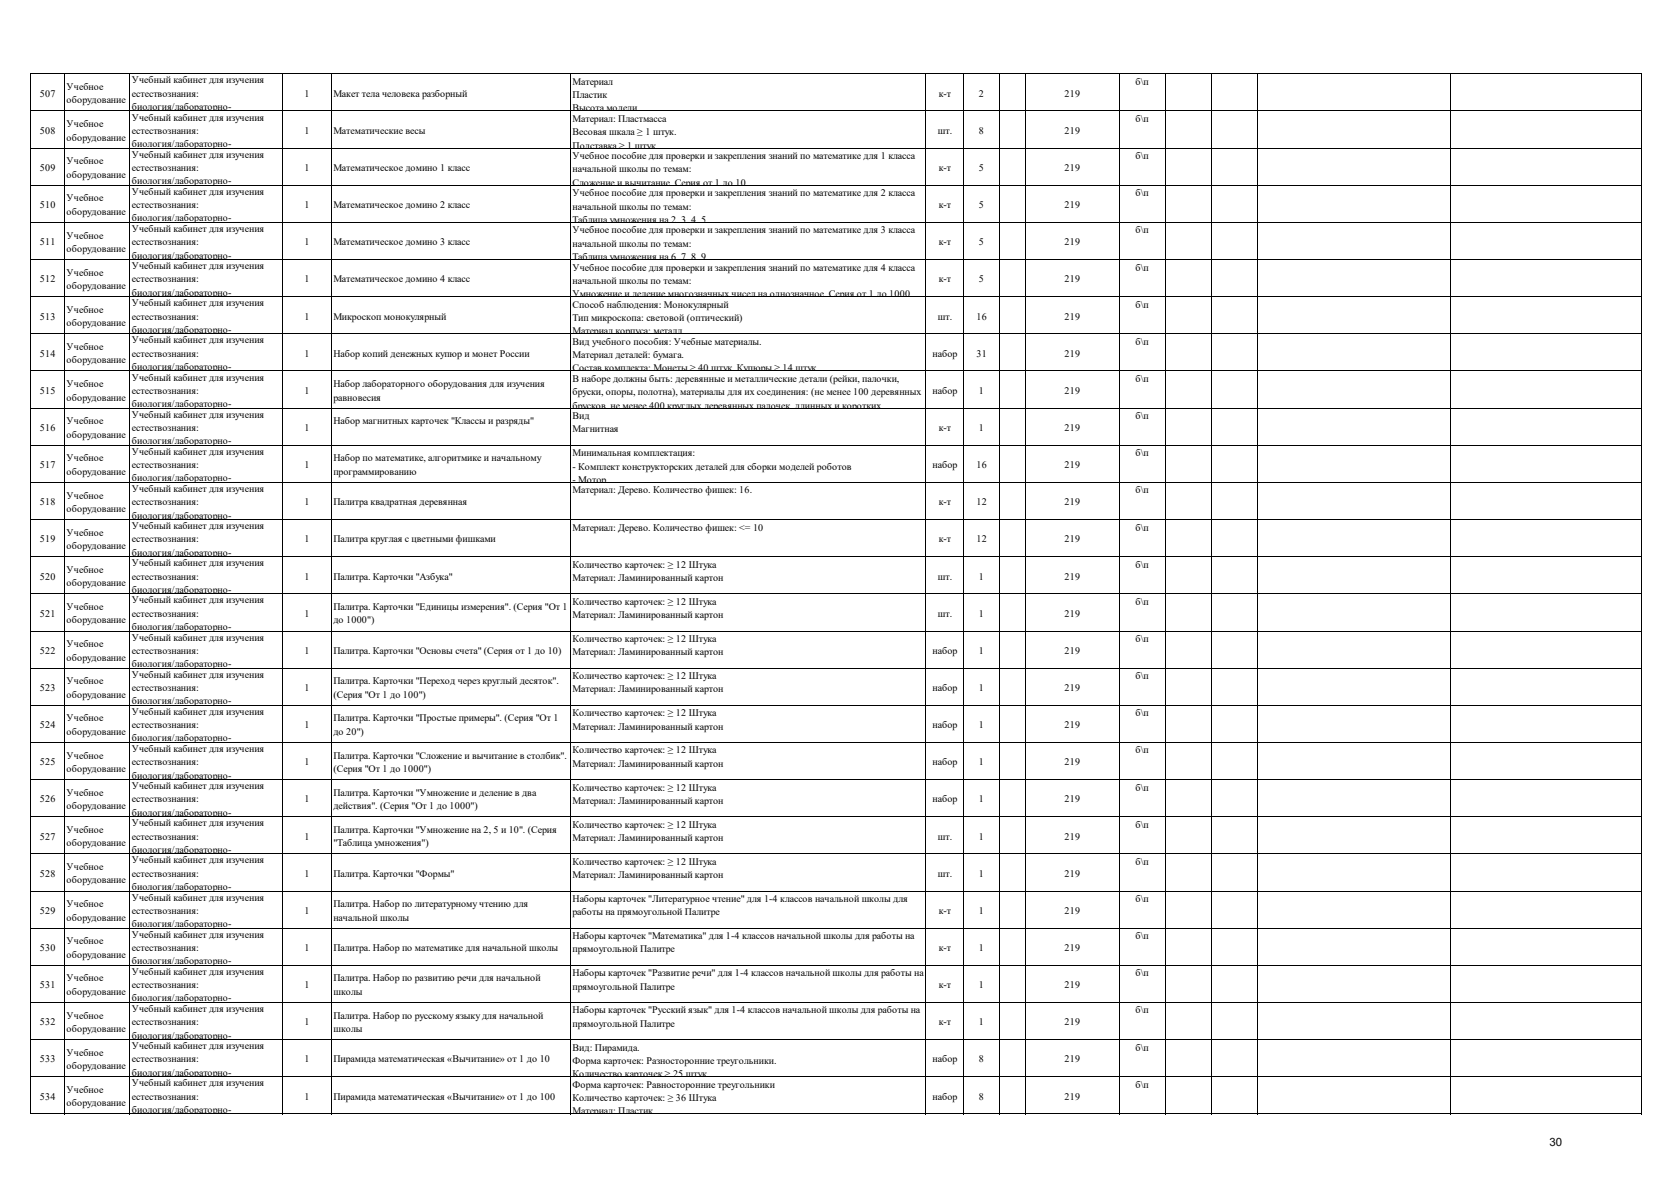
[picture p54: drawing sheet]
<svg xmlns="http://www.w3.org/2000/svg" width="297mm" height="210mm" viewBox="0 0 297 210" stroke-linecap="round" stroke-linejoin="round" font-family="sans-serif">
<defs><g id="words">
<text font-size="2" x="275.4" y="203.8">30</text>
<g font-size="1.8">
<text x="7.1" y="17.2">507</text>
<text x="11.8" y="16">Учебное</text>
<text x="23.4" y="14.8">Учебный кабинет для изучения</text>
<text x="23.4" y="17.2">естествознания:</text>
<text x="54.1" y="17.2">1</text>
<text x="59.3" y="17.2">Макет тела человека разборный</text>
<text x="101.8" y="15.1">Материал</text>
<text x="101.8" y="17.4">Пластик</text>
<text x="166.9" y="17.2">к-т</text>
<text x="174" y="17.2">2</text>
<text x="189.2" y="17.2">219</text>
<text x="201.8" y="15.1">б\п</text>
<text x="7.1" y="23.8">508</text>
<text x="11.8" y="18.4">оборудование</text>
<text x="11.8" y="22.6">Учебное</text>
<text x="23.4" y="19.6">биология/лабораторно-</text>
<text x="23.4" y="21.4">Учебный кабинет для изучения</text>
<text x="23.4" y="23.8">естествознания:</text>
<text x="54.1" y="23.8">1</text>
<text x="59.3" y="23.8">Математические весы</text>
<text x="101.8" y="19.8">Высота модели</text>
<text x="101.8" y="21.7">Материал: Пластмасса</text>
<text x="166.7" y="23.8">шт.</text>
<text x="174" y="23.8">8</text>
<text x="189.2" y="23.8">219</text>
<text x="201.8" y="21.7">б\п</text>
<text x="11.8" y="25">оборудование</text>
<text x="11.8" y="29.2">Учебное</text>
<text x="23.4" y="26.2">биология/лабораторно-</text>
<text x="23.4" y="28">Учебный кабинет для изучения</text>
<text x="101.8" y="24">Весовая шкала ≥ 1 штук.</text>
<text x="101.8" y="26.4">Подставка ≥ 1 штук</text>
<text x="101.8" y="28.3">Учебное пособие для проверки и закрепления знаний по математике для 1 класса</text>
<text x="201.8" y="28.3">б\п</text>
<text x="7.1" y="30.4">509</text>
<text x="11.8" y="31.6">оборудование</text>
<text x="11.8" y="35.8">Учебное</text>
<text x="23.4" y="30.4">естествознания:</text>
<text x="23.4" y="32.8">биология/лабораторно-</text>
<text x="23.4" y="34.6">Учебный кабинет для изучения</text>
<text x="54.1" y="30.4">1</text>
<text x="59.3" y="30.4">Математическое домино 1 класс</text>
<text x="101.8" y="30.7">начальной школы по темам:</text>
<text x="101.8" y="33">Сложение и вычитание Серия от 1 до 10</text>
<text x="101.8" y="34.9">Учебное пособие для проверки и закрепления знаний по математике для 2 класса</text>
<text x="166.9" y="30.4">к-т</text>
<text x="174" y="30.4">5</text>
<text x="189.2" y="30.4">219</text>
<text x="201.8" y="34.9">б\п</text>
<text x="7.1" y="37">510</text>
<text x="11.8" y="38.2">оборудование</text>
<text x="23.4" y="37">естествознания:</text>
<text x="23.4" y="39.4">биология/лабораторно-</text>
<text x="23.4" y="41.2">Учебный кабинет для изучения</text>
<text x="54.1" y="37">1</text>
<text x="59.3" y="37">Математическое домино 2 класс</text>
<text x="101.8" y="37.3">начальной школы по темам:</text>
<text x="101.8" y="39.6">Таблица умножения на 2 3 4 5</text>
<text x="101.8" y="41.5">Учебное пособие для проверки и закрепления знаний по математике для 3 класса</text>
<text x="166.9" y="37">к-т</text>
<text x="174" y="37">5</text>
<text x="189.2" y="37">219</text>
<text x="201.8" y="41.5">б\п</text>
<text x="7.1" y="43.6">511</text>
<text x="11.8" y="42.4">Учебное</text>
<text x="11.8" y="44.8">оборудование</text>
<text x="23.4" y="43.6">естествознания:</text>
<text x="23.4" y="46">биология/лабораторно-</text>
<text x="23.4" y="47.8">Учебный кабинет для изучения</text>
<text x="54.1" y="43.6">1</text>
<text x="59.3" y="43.6">Математическое домино 3 класс</text>
<text x="101.8" y="46.2">Таблица умножения на 6 7 8 9</text>
<text x="101.8" y="43.9">начальной школы по темам:</text>
<text x="166.9" y="43.6">к-т</text>
<text x="174" y="43.6">5</text>
<text x="189.2" y="43.6">219</text>
<text x="7.1" y="50.2">512</text>
<text x="11.8" y="49">Учебное</text>
<text x="11.8" y="51.4">оборудование</text>
<text x="23.4" y="50.2">естествознания:</text>
<text x="23.4" y="52.6">биология/лабораторно-</text>
<text x="54.1" y="50.2">1</text>
<text x="59.3" y="50.2">Математическое домино 4 класс</text>
<text x="101.8" y="52.8">Умножение и деление многозначных чисел на однозначное Серия от 1 до 1000</text>
<text x="101.8" y="48.1">Учебное пособие для проверки и закрепления знаний по математике для 4 класса</text>
<text x="101.8" y="50.5">начальной школы по темам:</text>
<text x="166.9" y="50.2">к-т</text>
<text x="174" y="50.2">5</text>
<text x="189.2" y="50.2">219</text>
<text x="201.8" y="48.1">б\п</text>
<text x="7.1" y="56.8">513</text>
<text x="11.8" y="55.6">Учебное</text>
<text x="11.8" y="58">оборудование</text>
<text x="23.4" y="54.4">Учебный кабинет для изучения</text>
<text x="23.4" y="56.8">естествознания:</text>
<text x="23.4" y="59.2">биология/лабораторно-</text>
<text x="54.1" y="56.8">1</text>
<text x="59.3" y="56.8">Микроскоп монокулярный</text>
<text x="101.8" y="59.4">Материал корпуса: металл</text>
<text x="101.8" y="54.7">Способ наблюдения: Монокулярный</text>
<text x="101.8" y="57.1">Тип микроскопа: световой (оптический)</text>
<text x="166.7" y="56.8">шт.</text>
<text x="173.6" y="56.8">16</text>
<text x="189.2" y="56.8">219</text>
<text x="201.8" y="54.7">б\п</text>
<text x="7.1" y="63.4">514</text>
<text x="11.8" y="62.2">Учебное</text>
<text x="11.8" y="64.6">оборудование</text>
<text x="23.4" y="61">Учебный кабинет для изучения</text>
<text x="23.4" y="63.4">естествознания:</text>
<text x="23.4" y="65.8">биология/лабораторно-</text>
<text x="54.1" y="63.4">1</text>
<text x="59.3" y="63.4">Набор копий денежных купюр и монет России</text>
<text x="101.8" y="61.3">Вид учебного пособия: Учебные материалы.</text>
<text x="101.8" y="63.7">Материал деталей: бумага.</text>
<text x="165.8" y="63.4">набор</text>
<text x="173.6" y="63.4">31</text>
<text x="189.2" y="63.4">219</text>
<text x="201.8" y="61.3">б\п</text>
<text x="7.1" y="70">515</text>
<text x="11.8" y="68.8">Учебное</text>
<text x="11.8" y="71.2">оборудование</text>
<text x="23.4" y="67.7">Учебный кабинет для изучения</text>
<text x="23.4" y="70">естествознания:</text>
<text x="54.1" y="70">1</text>
<text x="59.3" y="68.8">Набор лабораторного оборудования для изучения</text>
<text x="59.3" y="71.2">равновесия</text>
<text x="101.8" y="66">Состав комплекта: Монеты ≥ 40 штук Купюры ≥ 14 штук</text>
<text x="101.8" y="67.9">В наборе должны быть: деревянные и металлические детали (рейки, палочки,</text>
<text x="101.8" y="70.3">бруски, опоры, полотна), материалы для их соединения: (не менее 100 деревянных</text>
<text x="165.8" y="70">набор</text>
<text x="174" y="70">1</text>
<text x="189.2" y="70">219</text>
<text x="201.8" y="67.9">б\п</text>
<text x="7.1" y="76.6">516</text>
<text x="11.8" y="75.4">Учебное</text>
<text x="11.8" y="77.8">оборудование</text>
<text x="23.4" y="72.4">биология/лабораторно-</text>
<text x="23.4" y="74.3">Учебный кабинет для изучения</text>
<text x="23.4" y="76.6">естествознания:</text>
<text x="54.1" y="76.6">1</text>
<text x="59.3" y="75.4">Набор магнитных карточек &quot;Классы и разряды&quot;</text>
<text x="101.8" y="72.6">брусков не менее 400 круглых деревянных палочек длинных и коротких</text>
<text x="101.8" y="74.5">Вид</text>
<text x="101.8" y="76.9">Магнитная</text>
<text x="166.9" y="76.6">к-т</text>
<text x="174" y="76.6">1</text>
<text x="189.2" y="76.6">219</text>
<text x="201.8" y="74.5">б\п</text>
<text x="7.1" y="83.2">517</text>
<text x="11.8" y="82">Учебное</text>
<text x="23.4" y="79">биология/лабораторно-</text>
<text x="23.4" y="80.9">Учебный кабинет для изучения</text>
<text x="23.4" y="83.2">естествознания:</text>
<text x="54.1" y="83.2">1</text>
<text x="59.3" y="82">Набор по математике, алгоритмике и начальному</text>
<text x="101.8" y="81.1">Минимальная комплектация:</text>
<text x="101.8" y="83.5">- Комплект конструкторских деталей для сборки моделей роботов</text>
<text x="165.8" y="83.2">набор</text>
<text x="173.6" y="83.2">16</text>
<text x="189.2" y="83.2">219</text>
<text x="201.8" y="81.1">б\п</text>
<text x="7.1" y="89.8">518</text>
<text x="11.8" y="84.4">оборудование</text>
<text x="11.8" y="88.6">Учебное</text>
<text x="23.4" y="85.6">биология/лабораторно-</text>
<text x="23.4" y="87.5">Учебный кабинет для изучения</text>
<text x="23.4" y="89.8">естествознания:</text>
<text x="54.1" y="89.8">1</text>
<text x="59.3" y="84.4">программированию</text>
<text x="59.3" y="89.8">Палитра квадратная деревянная</text>
<text x="101.8" y="85.9">- Мотор</text>
<text x="101.8" y="87.7">Материал: Дерево. Количество фишек: 16.</text>
<text x="166.9" y="89.8">к-т</text>
<text x="173.6" y="89.8">12</text>
<text x="189.2" y="89.8">219</text>
<text x="201.8" y="87.7">б\п</text>
<text x="11.8" y="91">оборудование</text>
<text x="11.8" y="95.3">Учебное</text>
<text x="23.4" y="92.2">биология/лабораторно-</text>
<text x="23.4" y="94.1">Учебный кабинет для изучения</text>
<text x="101.8" y="94.3">Материал: Дерево. Количество фишек: &lt;= 10</text>
<text x="201.8" y="94.3">б\п</text>
<text x="7.1" y="96.4">519</text>
<text x="11.8" y="97.6">оборудование</text>
<text x="11.8" y="101.9">Учебное</text>
<text x="23.4" y="96.4">естествознания:</text>
<text x="23.4" y="98.8">биология/лабораторно-</text>
<text x="23.4" y="100.7">Учебный кабинет для изучения</text>
<text x="54.1" y="96.4">1</text>
<text x="59.3" y="96.4">Палитра круглая с цветными фишками</text>
<text x="101.8" y="100.9">Количество карточек: ≥ 12 Штука</text>
<text x="166.9" y="96.4">к-т</text>
<text x="173.6" y="96.4">12</text>
<text x="189.2" y="96.4">219</text>
<text x="201.8" y="100.9">б\п</text>
<text x="7.1" y="103">520</text>
<text x="11.8" y="104.2">оборудование</text>
<text x="23.4" y="103">естествознания:</text>
<text x="23.4" y="105.4">биология/лабораторно-</text>
<text x="23.4" y="107.3">Учебный кабинет для изучения</text>
<text x="54.1" y="103">1</text>
<text x="59.3" y="103">Палитра. Карточки &quot;Азбука&quot;</text>
<text x="101.8" y="103.3">Материал: Ламинированный картон</text>
<text x="101.8" y="107.5">Количество карточек: ≥ 12 Штука</text>
<text x="166.7" y="103">шт.</text>
<text x="174" y="103">1</text>
<text x="189.2" y="103">219</text>
<text x="201.8" y="107.5">б\п</text>
<text x="7.1" y="109.6">521</text>
<text x="11.8" y="108.5">Учебное</text>
<text x="11.8" y="110.8">оборудование</text>
<text x="23.4" y="109.6">естествознания:</text>
<text x="23.4" y="112">биология/лабораторно-</text>
<text x="23.4" y="113.9">Учебный кабинет для изучения</text>
<text x="54.1" y="109.6">1</text>
<text x="59.3" y="108.5">Палитра. Карточки &quot;Единицы измерения&quot;. (Серия &quot;От 1</text>
<text x="59.3" y="110.8">до 1000&quot;)</text>
<text x="101.8" y="109.9">Материал: Ламинированный картон</text>
<text x="166.7" y="109.6">шт.</text>
<text x="174" y="109.6">1</text>
<text x="189.2" y="109.6">219</text>
<text x="7.1" y="116.3">522</text>
<text x="11.8" y="115.1">Учебное</text>
<text x="11.8" y="117.4">оборудование</text>
<text x="23.4" y="116.3">естествознания:</text>
<text x="23.4" y="118.6">биология/лабораторно-</text>
<text x="54.1" y="116.3">1</text>
<text x="59.3" y="116.3">Палитра. Карточки &quot;Основы счета&quot; (Серия от 1 до 10)</text>
<text x="101.8" y="114.1">Количество карточек: ≥ 12 Штука</text>
<text x="101.8" y="116.5">Материал: Ламинированный картон</text>
<text x="165.8" y="116.3">набор</text>
<text x="174" y="116.3">1</text>
<text x="189.2" y="116.3">219</text>
<text x="201.8" y="114.1">б\п</text>
<text x="7.1" y="122.9">523</text>
<text x="11.8" y="121.7">Учебное</text>
<text x="11.8" y="124">оборудование</text>
<text x="23.4" y="120.5">Учебный кабинет для изучения</text>
<text x="23.4" y="122.9">естествознания:</text>
<text x="23.4" y="125.2">биология/лабораторно-</text>
<text x="54.1" y="122.9">1</text>
<text x="59.3" y="121.7">Палитра. Карточки &quot;Переход через круглый десяток&quot;.</text>
<text x="59.3" y="124">(Серия &quot;От 1 до 100&quot;)</text>
<text x="101.8" y="120.7">Количество карточек: ≥ 12 Штука</text>
<text x="101.8" y="123.1">Материал: Ламинированный картон</text>
<text x="165.8" y="122.9">набор</text>
<text x="174" y="122.9">1</text>
<text x="189.2" y="122.9">219</text>
<text x="201.8" y="120.7">б\п</text>
<text x="7.1" y="129.5">524</text>
<text x="11.8" y="128.3">Учебное</text>
<text x="11.8" y="130.6">оборудование</text>
<text x="23.4" y="127.1">Учебный кабинет для изучения</text>
<text x="23.4" y="129.5">естествознания:</text>
<text x="23.4" y="131.8">биология/лабораторно-</text>
<text x="54.1" y="129.5">1</text>
<text x="59.3" y="128.3">Палитра. Карточки &quot;Простые примеры&quot;. (Серия &quot;От 1</text>
<text x="59.3" y="130.6">до 20&quot;)</text>
<text x="101.8" y="127.3">Количество карточек: ≥ 12 Штука</text>
<text x="101.8" y="129.7">Материал: Ламинированный картон</text>
<text x="165.8" y="129.5">набор</text>
<text x="174" y="129.5">1</text>
<text x="189.2" y="129.5">219</text>
<text x="201.8" y="127.3">б\п</text>
<text x="7.1" y="136.1">525</text>
<text x="11.8" y="134.9">Учебное</text>
<text x="11.8" y="137.2">оборудование</text>
<text x="23.4" y="133.7">Учебный кабинет для изучения</text>
<text x="23.4" y="136.1">естествознания:</text>
<text x="54.1" y="136.1">1</text>
<text x="59.3" y="134.9">Палитра. Карточки &quot;Сложение и вычитание в столбик&quot;.</text>
<text x="59.3" y="137.2">(Серия &quot;От 1 до 1000&quot;)</text>
<text x="101.8" y="133.9">Количество карточек: ≥ 12 Штука</text>
<text x="101.8" y="136.3">Материал: Ламинированный картон</text>
<text x="165.8" y="136.1">набор</text>
<text x="174" y="136.1">1</text>
<text x="189.2" y="136.1">219</text>
<text x="201.8" y="133.9">б\п</text>
<text x="7.1" y="142.7">526</text>
<text x="11.8" y="141.5">Учебное</text>
<text x="11.8" y="143.9">оборудование</text>
<text x="23.4" y="138.4">биология/лабораторно-</text>
<text x="23.4" y="140.3">Учебный кабинет для изучения</text>
<text x="23.4" y="142.7">естествознания:</text>
<text x="54.1" y="142.7">1</text>
<text x="59.3" y="141.5">Палитра. Карточки &quot;Умножение и деление в два</text>
<text x="59.3" y="143.9">действия&quot;. (Серия &quot;От 1 до 1000&quot;)</text>
<text x="101.8" y="140.6">Количество карточек: ≥ 12 Штука</text>
<text x="101.8" y="142.9">Материал: Ламинированный картон</text>
<text x="165.8" y="142.7">набор</text>
<text x="174" y="142.7">1</text>
<text x="189.2" y="142.7">219</text>
<text x="201.8" y="140.6">б\п</text>
<text x="7.1" y="149.3">527</text>
<text x="11.8" y="148.1">Учебное</text>
<text x="23.4" y="145">биология/лабораторно-</text>
<text x="23.4" y="146.9">Учебный кабинет для изучения</text>
<text x="23.4" y="149.3">естествознания:</text>
<text x="54.1" y="149.3">1</text>
<text x="59.3" y="148.1">Палитра. Карточки &quot;Умножение на 2, 5 и 10&quot;. (Серия</text>
<text x="101.8" y="147.2">Количество карточек: ≥ 12 Штука</text>
<text x="101.8" y="149.5">Материал: Ламинированный картон</text>
<text x="166.7" y="149.3">шт.</text>
<text x="174" y="149.3">1</text>
<text x="189.2" y="149.3">219</text>
<text x="201.8" y="147.2">б\п</text>
<text x="7.1" y="155.9">528</text>
<text x="11.8" y="150.5">оборудование</text>
<text x="11.8" y="154.7">Учебное</text>
<text x="23.4" y="151.6">биология/лабораторно-</text>
<text x="23.4" y="153.5">Учебный кабинет для изучения</text>
<text x="23.4" y="155.9">естествознания:</text>
<text x="54.1" y="155.9">1</text>
<text x="59.3" y="150.5">&quot;Таблица умножения&quot;)</text>
<text x="59.3" y="155.9">Палитра. Карточки &quot;Формы&quot;</text>
<text x="101.8" y="153.8">Количество карточек: ≥ 12 Штука</text>
<text x="166.7" y="155.9">шт.</text>
<text x="174" y="155.9">1</text>
<text x="189.2" y="155.9">219</text>
<text x="201.8" y="153.8">б\п</text>
<text x="11.8" y="157.1">оборудование</text>
<text x="11.8" y="161.3">Учебное</text>
<text x="23.4" y="158.2">биология/лабораторно-</text>
<text x="23.4" y="160.1">Учебный кабинет для изучения</text>
<text x="59.3" y="161.3">Палитра. Набор по литературному чтению для</text>
<text x="101.8" y="156.1">Материал: Ламинированный картон</text>
<text x="101.8" y="160.4">Наборы карточек &quot;Литературное чтение&quot; для 1-4 классов начальной школы для</text>
<text x="201.8" y="160.4">б\п</text>
<text x="7.1" y="162.5">529</text>
<text x="11.8" y="163.7">оборудование</text>
<text x="11.8" y="167.9">Учебное</text>
<text x="23.4" y="162.5">естествознания:</text>
<text x="23.4" y="164.9">биология/лабораторно-</text>
<text x="23.4" y="166.7">Учебный кабинет для изучения</text>
<text x="54.1" y="162.5">1</text>
<text x="59.3" y="163.7">начальной школы</text>
<text x="101.8" y="162.7">работы на прямоугольной Палитре</text>
<text x="101.8" y="167">Наборы карточек &quot;Математика&quot; для 1-4 классов начальной школы для работы на</text>
<text x="166.9" y="162.5">к-т</text>
<text x="174" y="162.5">1</text>
<text x="189.2" y="162.5">219</text>
<text x="201.8" y="167">б\п</text>
<text x="7.1" y="169.1">530</text>
<text x="11.8" y="170.3">оборудование</text>
<text x="23.4" y="169.1">естествознания:</text>
<text x="23.4" y="171.5">биология/лабораторно-</text>
<text x="23.4" y="173.3">Учебный кабинет для изучения</text>
<text x="54.1" y="169.1">1</text>
<text x="59.3" y="169.1">Палитра. Набор по математике для начальной школы</text>
<text x="101.8" y="169.3">прямоугольной Палитре</text>
<text x="101.8" y="173.6">Наборы карточек &quot;Развитие речи&quot; для 1-4 классов начальной школы для работы на</text>
<text x="166.9" y="169.1">к-т</text>
<text x="174" y="169.1">1</text>
<text x="189.2" y="169.1">219</text>
<text x="201.8" y="173.6">б\п</text>
<text x="7.1" y="175.7">531</text>
<text x="11.8" y="174.5">Учебное</text>
<text x="11.8" y="176.9">оборудование</text>
<text x="23.4" y="175.7">естествознания:</text>
<text x="23.4" y="178.1">биология/лабораторно-</text>
<text x="23.4" y="179.9">Учебный кабинет для изучения</text>
<text x="54.1" y="175.7">1</text>
<text x="59.3" y="174.5">Палитра. Набор по развитию речи для начальной</text>
<text x="59.3" y="176.9">школы</text>
<text x="101.8" y="175.9">прямоугольной Палитре</text>
<text x="166.9" y="175.7">к-т</text>
<text x="174" y="175.7">1</text>
<text x="189.2" y="175.7">219</text>
<text x="7.1" y="182.3">532</text>
<text x="11.8" y="181.1">Учебное</text>
<text x="11.8" y="183.5">оборудование</text>
<text x="23.4" y="182.3">естествознания:</text>
<text x="23.4" y="184.7">биология/лабораторно-</text>
<text x="54.1" y="182.3">1</text>
<text x="59.3" y="181.1">Палитра. Набор по русскому языку для начальной</text>
<text x="59.3" y="183.5">школы</text>
<text x="101.8" y="180.2">Наборы карточек &quot;Русский язык&quot; для 1-4 классов начальной школы для работы на</text>
<text x="101.8" y="182.5">прямоугольной Палитре</text>
<text x="166.9" y="182.3">к-т</text>
<text x="174" y="182.3">1</text>
<text x="189.2" y="182.3">219</text>
<text x="201.8" y="180.2">б\п</text>
<text x="7.1" y="188.9">533</text>
<text x="11.8" y="187.7">Учебное</text>
<text x="11.8" y="190.1">оборудование</text>
<text x="23.4" y="186.5">Учебный кабинет для изучения</text>
<text x="23.4" y="188.9">естествознания:</text>
<text x="23.4" y="191.3">биология/лабораторно-</text>
<text x="54.1" y="188.9">1</text>
<text x="59.3" y="188.9">Пирамида математическая «Вычитание» от 1 до 10</text>
<text x="101.8" y="186.8">Вид: Пирамида.</text>
<text x="101.8" y="189.1">Форма карточек: Разносторонние треугольники.</text>
<text x="101.8" y="191.5">Количество карточек ≥ 25 штук</text>
<text x="165.8" y="188.9">набор</text>
<text x="174" y="188.9">8</text>
<text x="189.2" y="188.9">219</text>
<text x="201.8" y="186.8">б\п</text>
<text x="7.1" y="195.5">534</text>
<text x="11.8" y="194.3">Учебное</text>
<text x="11.8" y="196.7">оборудование</text>
<text x="23.4" y="193.1">Учебный кабинет для изучения</text>
<text x="23.4" y="195.5">естествознания:</text>
<text x="23.4" y="197.9">биология/лабораторно-</text>
<text x="54.1" y="195.5">1</text>
<text x="59.3" y="195.5">Пирамида математическая «Вычитание» от 1 до 100</text>
<text x="101.8" y="193.4">Форма карточек: Равносторонние треугольники</text>
<text x="101.8" y="195.8">Количество карточек: ≥ 36 Штука</text>
<text x="165.8" y="195.5">набор</text>
<text x="174" y="195.5">8</text>
<text x="189.2" y="195.5">219</text>
<text x="201.8" y="193.4">б\п</text>
<text x="101.8" y="198.1">Материал: Пластик</text>
</g>
</g></defs>
<g fill="none" stroke="#000" stroke-width=".18">
<path d="M5.5 13v185.1M5.6 13.1h286.2M5.6 19.7h286.2M11.4 13.2v184.9M23 13.2v184.9M50.3 13.2v184.9M58.8 13.2v184.9M101.3 13.2v184.9M164.6 13.2v184.9M171.3 13.2v184.9M177.6 13.2v184.9M182.2 13.2v184.9"/>
<path d="M199 13.2v184.9M207.1 13.2v184.9M215.3 13.2v184.9M223.5 13.2v184.9M257.8 13.2v184.9M291.8 13.2v184.9M5.6 26.3h286.2M5.6 32.9h286.2M5.6 39.5h286.2M5.6 46.1h286.2M5.6 52.8h286.2M5.6 59.4h286.2"/>
<path d="M5.6 66h286.2M5.6 72.6h286.2M5.6 79.2h286.2M5.6 85.8h286.2M5.6 92.4h286.2M5.6 99h286.2M5.6 105.6h286.2M5.6 112.2h286.2M5.6 118.8h286.2M5.6 125.4h286.2M5.6 132h286.2M5.6 138.6h286.2"/>
<path d="M5.6 145.2h286.2M5.6 151.8h286.2M5.6 158.4h286.2M5.6 165h286.2M5.6 171.6h286.2M5.6 178.2h286.2M5.6 184.8h286.2M5.6 191.4h286.2M5.6 198h286.2"/>
</g>
<use href="#words"/>
</svg>
